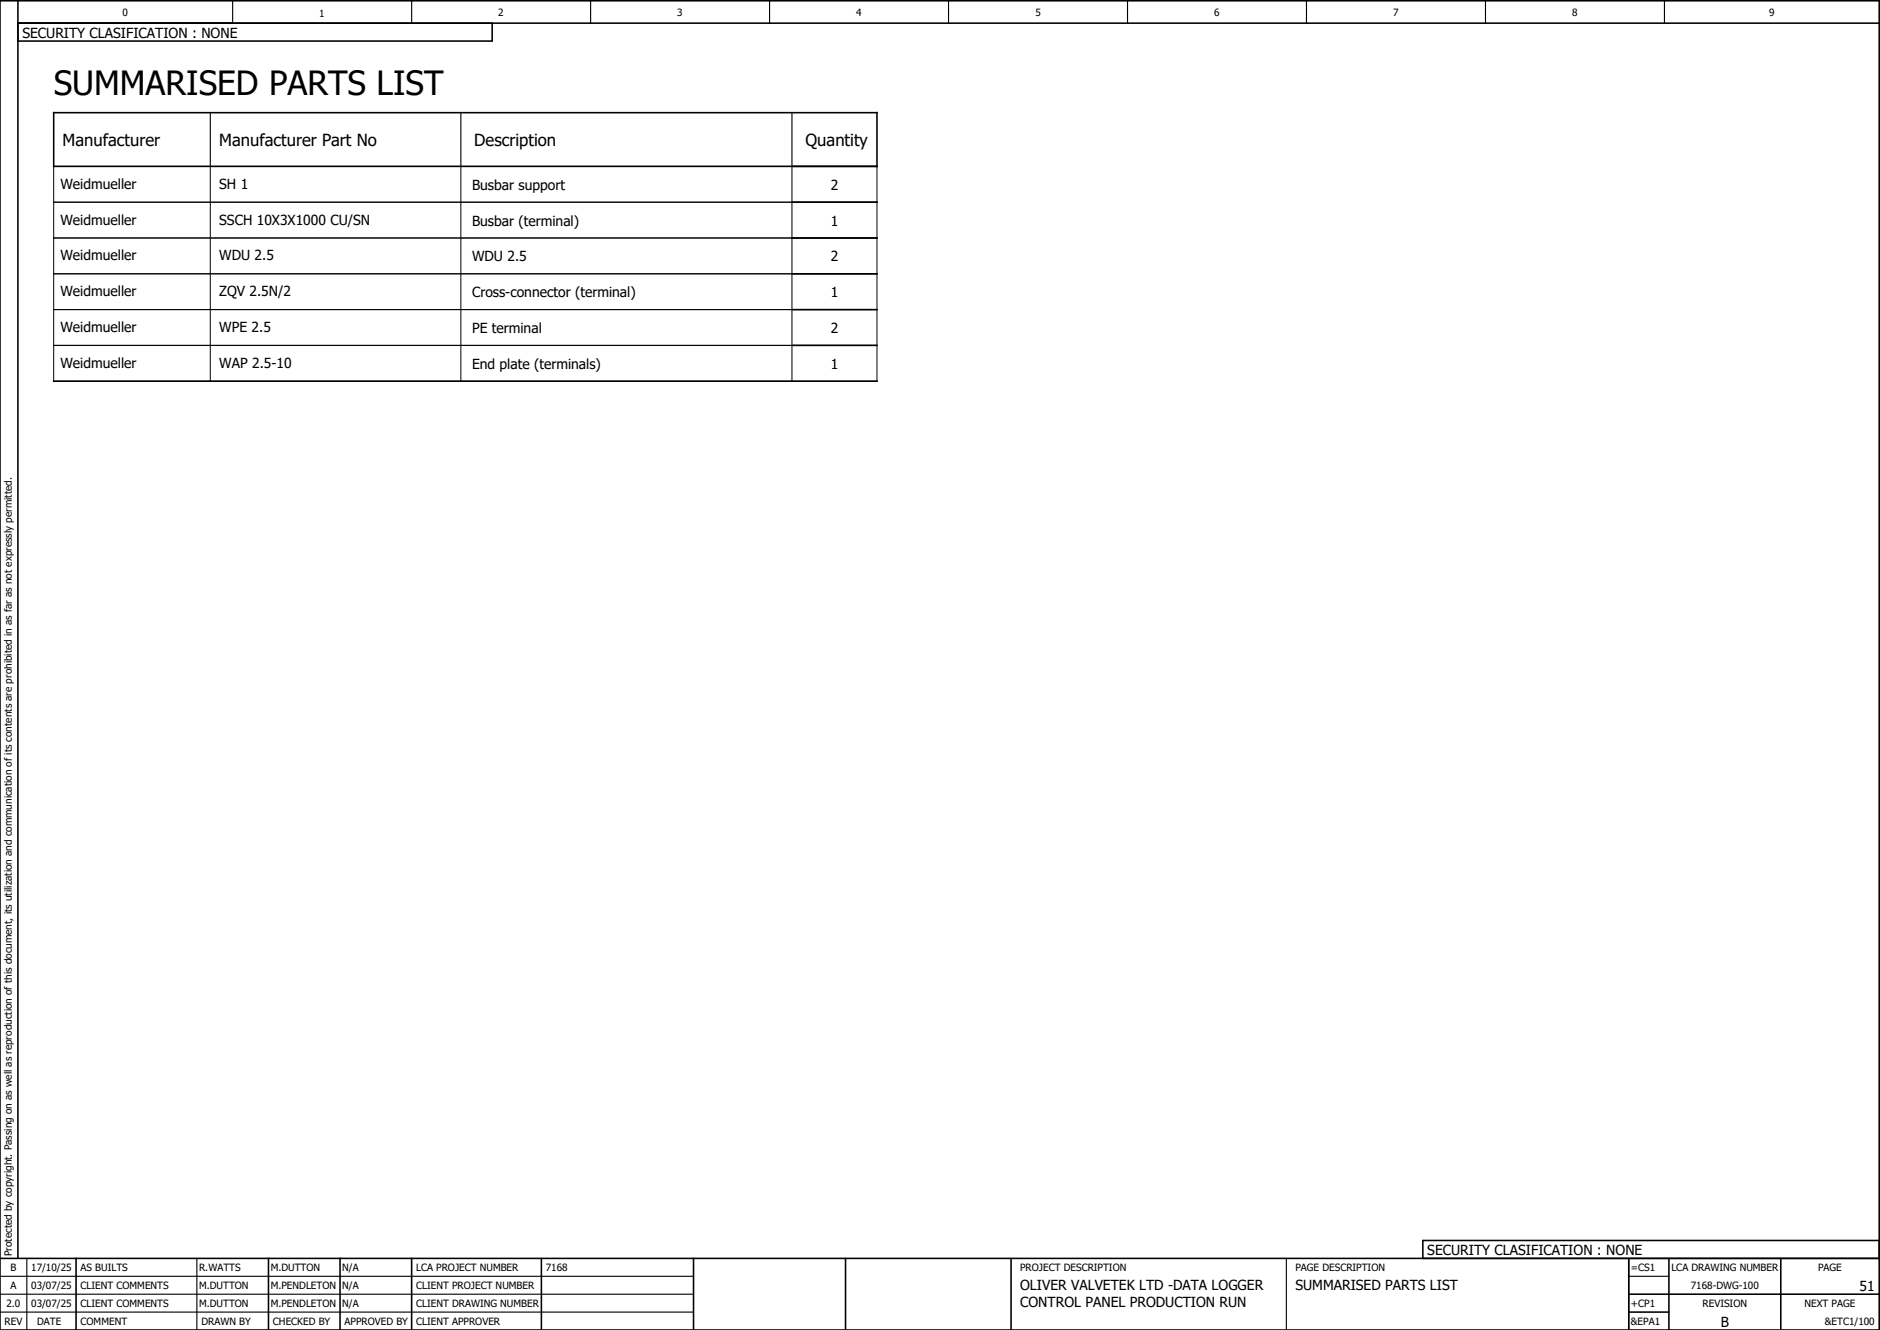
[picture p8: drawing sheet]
<svg xmlns="http://www.w3.org/2000/svg" width="420mm" height="297mm" viewBox="0 0 420 297" stroke-linecap="round" stroke-linejoin="round" font-family="sans-serif">
<defs><g id="words">
<text font-size="7.5" x="12" y="21.2">SUMMARISED PARTS LIST</text>
<g font-size="3.7">
<text x="14" y="32.7">Manufacturer</text>
<text x="49" y="32.7">Manufacturer Part No</text>
<text x="106" y="32.7">Description</text>
<text x="180" y="32.7">Quantity</text>
</g>
<g font-size="3.1">
<text x="5" y="8.4">SECURITY CLASIFICATION : NONE</text>
<text x="13.5" y="42.2">Weidmueller</text>
<text x="49" y="42.2">SH 1</text>
<text x="105.5" y="42.4">Busbar support</text>
<text x="185.7" y="42.4">2</text>
<text x="13.5" y="50.2">Weidmueller</text>
<text x="49" y="50.2">SSCH 10X3X1000 CU/SN</text>
<text x="105.5" y="50.4">Busbar (terminal)</text>
<text x="185.7" y="50.4">1</text>
<text x="13.5" y="58.2">Weidmueller</text>
<text x="49" y="58.2">WDU 2.5</text>
<text x="105.5" y="58.4">WDU 2.5</text>
<text x="185.7" y="58.4">2</text>
<text x="13.5" y="66.2">Weidmueller</text>
<text x="49" y="66.2">ZQV 2.5N/2</text>
<text x="105.5" y="66.4">Cross-connector (terminal)</text>
<text x="185.7" y="66.4">1</text>
<text x="13.5" y="74.2">Weidmueller</text>
<text x="49" y="74.2">WPE 2.5</text>
<text x="105.5" y="74.4">PE terminal</text>
<text x="185.7" y="74.4">2</text>
<text x="13.5" y="82.2">Weidmueller</text>
<text x="49" y="82.2">WAP 2.5-10</text>
<text x="105.5" y="82.4">End plate (terminals)</text>
<text x="185.7" y="82.4">1</text>
<text x="319" y="280.4">SECURITY CLASIFICATION : NONE</text>
<text x="228" y="288.3">OLIVER VALVETEK LTD -DATA LOGGER</text>
<text x="228" y="292">CONTROL PANEL PRODUCTION RUN</text>
<text x="289.5" y="288.3">SUMMARISED PARTS LIST</text>
<text x="415.6" y="288.4">51</text>
<text x="384.6" y="296.4">B</text>
</g>
<g font-size="2.2">
<text x="27.4" y="3.7">0</text>
<text x="71.4" y="3.7">1</text>
<text x="111.4" y="3.7">2</text>
<text x="151.4" y="3.7">3</text>
<text x="191.4" y="3.7">4</text>
<text x="231.4" y="3.7">5</text>
<text x="271.4" y="3.6">6</text>
<text x="311.4" y="3.6">7</text>
<text x="351.4" y="3.6">8</text>
<text x="395.4" y="3.6">9</text>
<text x="2.7" y="280.7" transform="rotate(-90 2.7 280.7)">Protected by copyright. Passing on as well as reproduction of this document, its utilization and communication of its contents are prohibited in as far as not expressly permitted.</text>
<text x="2.3" y="284.1">B</text>
<text x="7" y="284.1">17/10/25</text>
<text x="18" y="284.1">AS BUILTS</text>
<text x="44.5" y="284.1">R.WATTS</text>
<text x="60.5" y="284.1">M.DUTTON</text>
<text x="76.5" y="284.1">N/A</text>
<text x="93" y="284.1">LCA PROJECT NUMBER</text>
<text x="122" y="284.1">7168</text>
<text x="228" y="284.1">PROJECT DESCRIPTION</text>
<text x="289.5" y="284.1">PAGE DESCRIPTION</text>
<text x="364.5" y="284.1">=CS1</text>
<text x="373.5" y="284.1">LCA DRAWING NUMBER</text>
<text x="406.3" y="284.1">PAGE</text>
<text x="1.4" y="292.1">2.0</text>
<text x="2.3" y="288.1">A</text>
<text x="7" y="288.1">03/07/25</text>
<text x="7" y="292.1">03/07/25</text>
<text x="18" y="288.1">CLIENT COMMENTS</text>
<text x="18" y="292.1">CLIENT COMMENTS</text>
<text x="44.5" y="288.1">M.DUTTON</text>
<text x="44.5" y="292.1">M.DUTTON</text>
<text x="60.5" y="288.1">M.PENDLETON</text>
<text x="60.5" y="292.1">M.PENDLETON</text>
<text x="76.5" y="288.1">N/A</text>
<text x="76.5" y="292.1">N/A</text>
<text x="93" y="292.1">CLIENT DRAWING NUMBER</text>
<text x="93" y="288.1">CLIENT PROJECT NUMBER</text>
<text x="364.5" y="292.1">+CP1</text>
<text x="377.9" y="288.1">7168-DWG-100</text>
<text x="380.5" y="292.1">REVISION</text>
<text x="403.3" y="292.1">NEXT PAGE</text>
<text x="1" y="296.1">REV</text>
<text x="8.3" y="296.1">DATE</text>
<text x="18" y="296.1">COMMENT</text>
<text x="45" y="296.1">DRAWN BY</text>
<text x="61" y="296.1">CHECKED BY</text>
<text x="77" y="296.1">APPROVED BY</text>
<text x="93" y="296.1">CLIENT APPROVER</text>
<text x="364.5" y="296.1">&amp;EPA1</text>
<text x="407.9" y="296.1">&amp;ETC1/100</text>
</g>
</g></defs>
<g fill="none" stroke="#000" stroke-width=".25">
<path d="M52 .2v5M92 .2v5M132 .2v5M172 .2v5M212 .2v5M252 .2v5M292 .2v5M332 .2v5M372 .2v5M47 25.2v12M103 25.2v12M177 25.2v12"/>
<path d="M0 285.2h155M0 293.2h155M0 289.2h155M6 281.2v16M44 281.2v16M287.5 281.2v15.9M364 285.2h9M364 281.3v15.7"/>
</g>
<g fill="none" stroke="#000" stroke-width=".35">
<path d="M0 .2h420v297h-420zM4 5.2h416M4 .2v281M110 5.2v4h-106M12 25.2h184v12h-184zM177 45.2h19M177 53.2h19M177 61.2h19M177 69.2h19M177 77.2h19M12 85.2h184M420 277.2h-102v4"/>
<path d="M0 281.2h420M17 281.2v16M60 281.2v16M76 281.2v16M92 281.2v16M121 281.2v16M155 281.2v16M189 281.2v15.9M226 281.2v15.9M364 289.2h56M364 293.2h9M364 281.3v15.7"/>
<path d="M373 281.2v16M398 281.2v16"/>
</g>
<g fill="none" stroke="#000" stroke-width=".22">
<path d="M12 37.2h184v48h-184zM47 37.3v7.7M103 37.3v7.7M177 37.3v7.7M12 45.2h184M12 53.2h184M47 45.3v7.7M47 53.3v7.7M103 45.3v7.7M103 53.3v7.7M177 45.3v7.7M177 53.3v7.7"/>
<path d="M12 61.2h184M12 69.2h184M12 77.2h184M47 61.3v7.7M47 69.3v7.7M47 77.3v7.7M103 61.3v7.7M103 69.3v7.7M103 77.3v7.7M177 61.3v7.7M177 69.3v7.7M177 77.3v7.7"/>
</g>
<use href="#words"/>
</svg>
